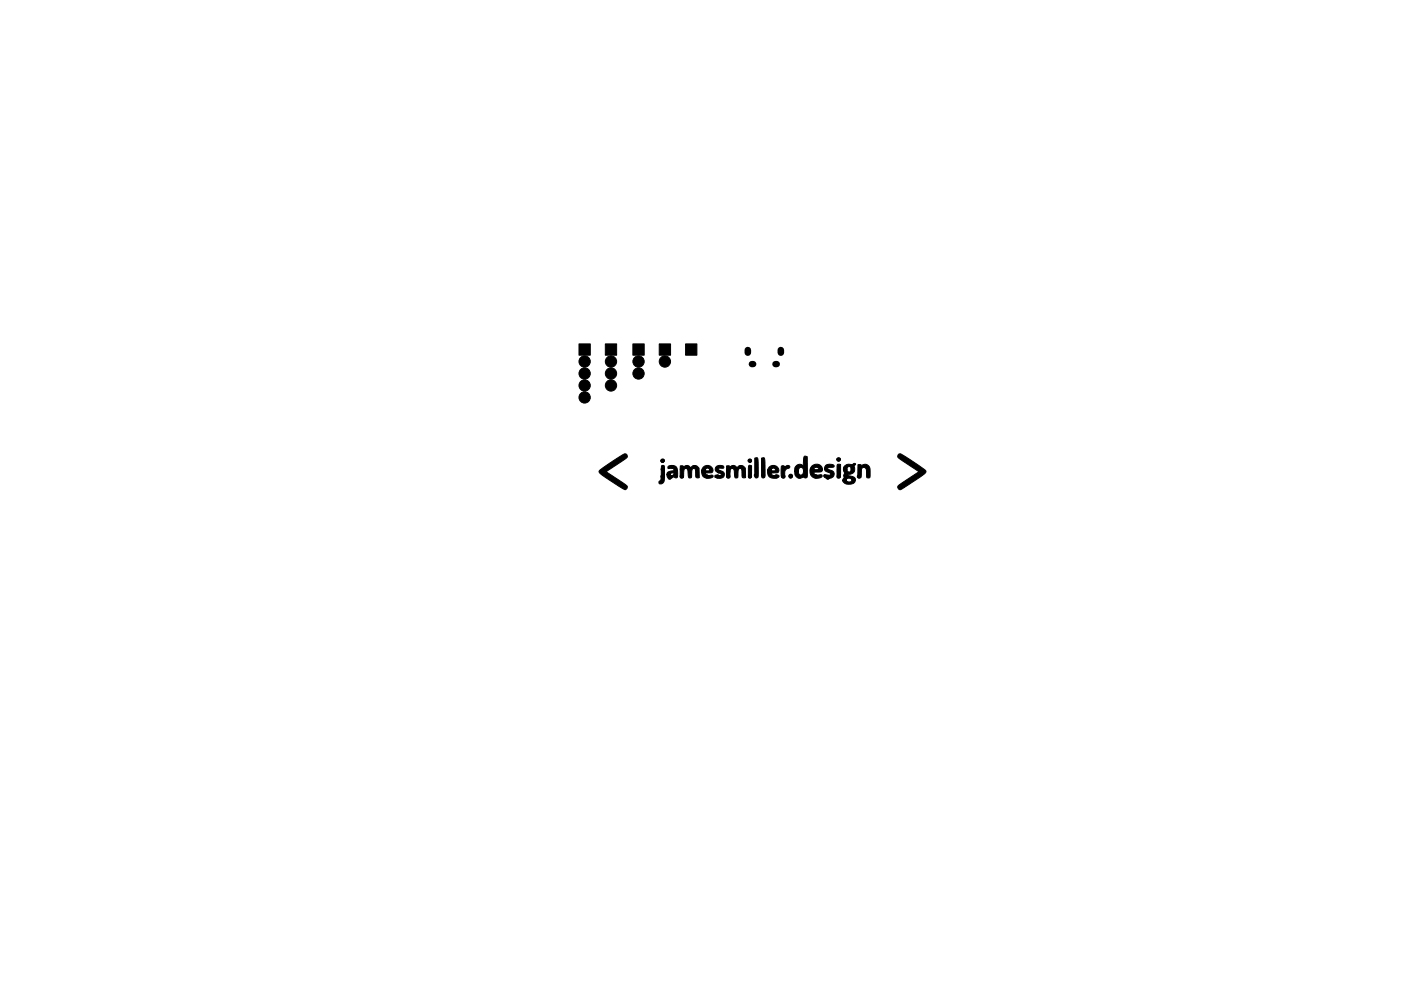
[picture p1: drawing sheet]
<svg xmlns="http://www.w3.org/2000/svg" width="297mm" height="210mm" viewBox="0 0 297 210" stroke-linecap="round" stroke-linejoin="round" font-family="sans-serif">
<g fill="#000" stroke="#000" stroke-width=".21">
<path d="M122.8 73h2.4v2.4h-2.4zM128.3 73h2.4v2.4h-2.4zM134.2 73h2.4v2.4h-2.4zM139.8 73h2.4v2.4h-2.4zM145.4 73h2.4v2.4h-2.4zM127.2 99.8l3-2.1a5 5 0 0 1 2.5-1.4 .63 .63 0 0 1 .3 .7 .63 .63 0 0 1-.6 .5l-3.9 2.6 2.9 1.9a3.1 3.1 0 0 1 1.6 1.3l-.3 .5a2.81 2.81 0 0 1-1.9-.9l-1.5-1a4.6 4.6 0 0 1-2.3-1.9zM140.3 98.8h.5l.1 1.5a3 3 0 0 1-.4 2.2l-.6 .2a.42 .42 0 0 1-.2-.5 .42 .42 0 0 1 .4-.3zM141.7 98.9a1.31 1.31 0 0 1 1.6 .1 1.31 1.31 0 0 1 .4 1.4l-.1 .7a.42 .42 0 0 1-.3 .3 .42 .42 0 0 1-.4-.3 .78 .78 0 0 1-1 .4 .78 .78 0 0 1-.5-.9h.7a.42 .42 0 0 0 .5 .3 .42 .42 0 0 0 .3-.5h-.5l-.3 .2h-.7a1.16 1.16 0 0 1 1.4-.7l.1-.1a.96 .96 0 0 0-1.3-.4zM144.2 98.8h.6l.2 .2a.87 .87 0 0 1 1.4 .3 1.02 1.02 0 0 1 1.8 0l.1 2-.5 .1-.3-.2-.1-1.5-.1-.3-.5 .1-.3 1.8-.4 .1-.2-.9a.84 .84 0 0 0-.5-1.1l-.3 .1-.1 .3-.1 1.5h-.6zM149.1 99.1a1.11 1.11 0 0 1 1.5-.3 1.11 1.11 0 0 1 .4 1.4l-1.5 .3a.99 .99 0 0 0 1.5 .3l.2 .2a1.41 1.41 0 0 1-1.7 .3 1.41 1.41 0 0 1-.7-1.6h.7a.69 .69 0 0 0 1 0 .47 .47 0 0 0-.5-.4 .47 .47 0 0 0-.5 .4h-.7zM151.9 99l.6-.3 .9 .2 .1 .3-.2 .2h-1v.3l.5 .2a.79 .79 0 0 1 .8 .6 .79 .79 0 0 1-.5 .9l-.5 .1-1-.2v-.5h1.3v-.3l-.5-.2a.78 .78 0 0 1-.7-.5 .78 .78 0 0 1 .2-.8zM154.1 98.8h.5l.2 .2a.87 .87 0 0 1 1.4 .3 1.02 1.02 0 0 1 1.8 0l.1 2-.5 .1-.2-.2-.1-1.5-.2-.3-.5 .1-.2 1.8-.5 .1-.2-.9a.84 .84 0 0 0-.5-1.1l-.3 .1-.1 .3-.1 1.5h-.6z"/>
<path d="M158.8 98.8h.5v2.2l-.1 .3-.2 .1h-.2l-.1-.3zM160 97.2l.5-.1 .2 .2 .1 1.9a3.5 3.5 0 0 1-.2 2.1l-.2 .1-.3-.2zM161.5 97.2l.4-.1 .2 .2 .1 1.9a3.5 3.5 0 0 1-.1 2.1l-.3 .1-.3-.2zM163.1 99.1a1.11 1.11 0 0 1 1.4-.3 1.11 1.11 0 0 1 .5 1.4l-1.5 .3a.99 .99 0 0 0 1.4 .3l.3 .2a1.41 1.41 0 0 1-1.7 .3 1.41 1.41 0 0 1-.7-1.6h.7a.69 .69 0 0 0 .9 0 .47 .47 0 0 0-.5-.4 .47 .47 0 0 0-.4 .4h-.7zM165.7 98.9l.3-.1 .4 .3 .1-.1a.54 .54 0 0 1 1 0 .57 .57 0 0 1-.7 .5 1.88 1.88 0 0 0-.5 1.7l-.3 .2-.3-.2zM170.5 96.9l.2-.1 .5 .1v4.2a.51 .51 0 0 1-.9 .1 1.16 1.16 0 0 1-1.4 0 1.16 1.16 0 0 1-.4-1.2h.7a.66 .66 0 0 0 .7 .8 .97 .97 0 0 0 0-1.6 .66 .66 0 0 0-.7 .8h-.7a1.1 1.1 0 0 1 .4-1.3 1.1 1.1 0 0 1 1.4 .1zM172.1 98.9a1.2 1.2 0 0 1 1.6-.4 1.2 1.2 0 0 1 .5 1.5l-1.5 .2-.1 .1a1.1 1.1 0 0 0 1.5 .4l.2 .3a1.5 1.5 0 0 1-1.9 .3 1.5 1.5 0 0 1-.6-1.8l1.8 .1a.56 .56 0 0 0-.5-.5 .56 .56 0 0 0-.5 .4h-.8zM175.1 98.7a1.6 1.6 0 0 1 1.7 .1l-.1 .3-1.2 .1v.2l.3 .2a1.09 1.09 0 0 1 1.1 1 1.21 1.21 0 0 1-1 .9 1.21 1.21 0 0 1-1.3-.6l.2-.2 1.2 .1 .2-.2-.4-.3a.9 .9 0 0 1-.9-.5 .9 .9 0 0 1 .2-1.1zM177.5 97.2a.38 .38 0 0 1 .5-.1 .38 .38 0 0 1 .2 .5l-.2 .1h-.5l-.1-.3zM177.5 98.6l.7-.1v2.4l-.1 .4-.2 .1h-.3l-.1-.3zM179.1 98.9a1.67 1.67 0 0 1 1.6-.3l.4-.3 .3 .1-.3 .5a1.25 1.25 0 0 1-.1 1.4 1.25 1.25 0 0 1-1.4 .3l.1 .3 .6 .1a.91 .91 0 0 1 1.1 .9 1.53 1.53 0 0 1-2.3 .7l-.4-.7h.7a.63 .63 0 0 0 .6 .4 .63 .63 0 0 0 .6-.5 .62 .62 0 0 0-.6-.3 .62 .62 0 0 0-.6 .4h-.7l.3-.6-.1-.4 .2-.6-.3-.7h.8l.1 .4a.56 .56 0 0 0 .8-.3 .56 .56 0 0 0-.4-.7 .48 .48 0 0 0-.5 .6h-.8zM181.9 98.6h.5l.2 .1a1.21 1.21 0 0 1 1.4 0 1.21 1.21 0 0 1 .5 1.4v1.1a.39 .39 0 0 1-.5 .2 .39 .39 0 0 1-.3-.4 1.75 1.75 0 0 0-.4-1.8l-.5 .1-.1 .2-.2 1.8-.5 .1z"/>
<path d="M190.6 96.3h.4l2.1 1.3 2.8 2 .4 .5a20.6 20.6 0 0 1-4.7 3.4 .73 .73 0 0 1-1.1 .2 .66 .66 0 0 1 .4-1l3.9-2.6-2.8-1.9a3.1 3.1 0 0 1-1.7-1.3z"/>
<circle cx="124" cy="76.7" r="1.2"/>
<circle cx="124" cy="79.2" r="1.2"/>
<circle cx="129.5" cy="76.7" r="1.2"/>
<circle cx="129.5" cy="79.2" r="1.2"/>
<circle cx="135.4" cy="76.7" r="1.2"/>
<circle cx="135.4" cy="79.2" r="1.2"/>
<circle cx="141" cy="76.7" r="1.2"/>
<circle cx="124" cy="84.3" r="1.2"/>
<circle cx="124" cy="81.8" r="1.2"/>
<circle cx="129.5" cy="81.8" r="1.2"/>
<circle cx="140.5" cy="97.8" r=".35"/>
<circle cx="140.5" cy="97.8" r=".3"/>
<circle cx="140.5" cy="99.6" r=".3"/>
<circle cx="140.5" cy="97.7" r=".35"/>
<circle cx="142.5" cy="99.1" r=".3"/>
<circle cx="144.5" cy="99.6" r=".3"/>
<circle cx="159" cy="97.7" r=".35"/>
<circle cx="159" cy="97.8" r=".35"/>
<circle cx="177.8" cy="97.5" r=".35"/>
<circle cx="128" cy="100.1" r=".35"/>
<circle cx="140.5" cy="101.1" r=".35"/>
<circle cx="142" cy="101.3" r=".35"/>
<circle cx="144.5" cy="101.1" r=".35"/>
<circle cx="149.1" cy="100.1" r=".3"/>
<circle cx="149.9" cy="101.1" r=".35"/>
<circle cx="152.1" cy="101.1" r=".35"/>
<circle cx="152.4" cy="100.1" r=".3"/>
<circle cx="154.4" cy="101.1" r=".35"/>
<circle cx="154.4" cy="100.1" r=".3"/>
<circle cx="159" cy="101.1" r=".35"/>
<circle cx="160.3" cy="100.8" r=".35"/>
<circle cx="161.8" cy="100.8" r=".35"/>
<circle cx="164.6" cy="101.1" r=".35"/>
<circle cx="166.1" cy="101.1" r=".35"/>
<circle cx="167.6" cy="101" r=".4"/>
<circle cx="167.6" cy="101.1" r=".35"/>
<circle cx="170.7" cy="100.8" r=".35"/>
<circle cx="173" cy="101.1" r=".35"/>
<circle cx="175.5" cy="101.3" r=".35"/>
<circle cx="177.8" cy="101.1" r=".35"/>
<circle cx="179.3" cy="101.1" r=".35"/>
<circle cx="182.1" cy="101.1" r=".35"/>
<circle cx="195.3" cy="100.1" r=".35"/>
</g>
<path d="M159.4 77.2h.3M164.4 77.2h.3" fill="none" stroke="#000" stroke-width="1.3"/>
<path d="M158.6 74.3v.5M165.6 74.3v.5" fill="none" stroke="#000" stroke-width="1.4"/>
</svg>
